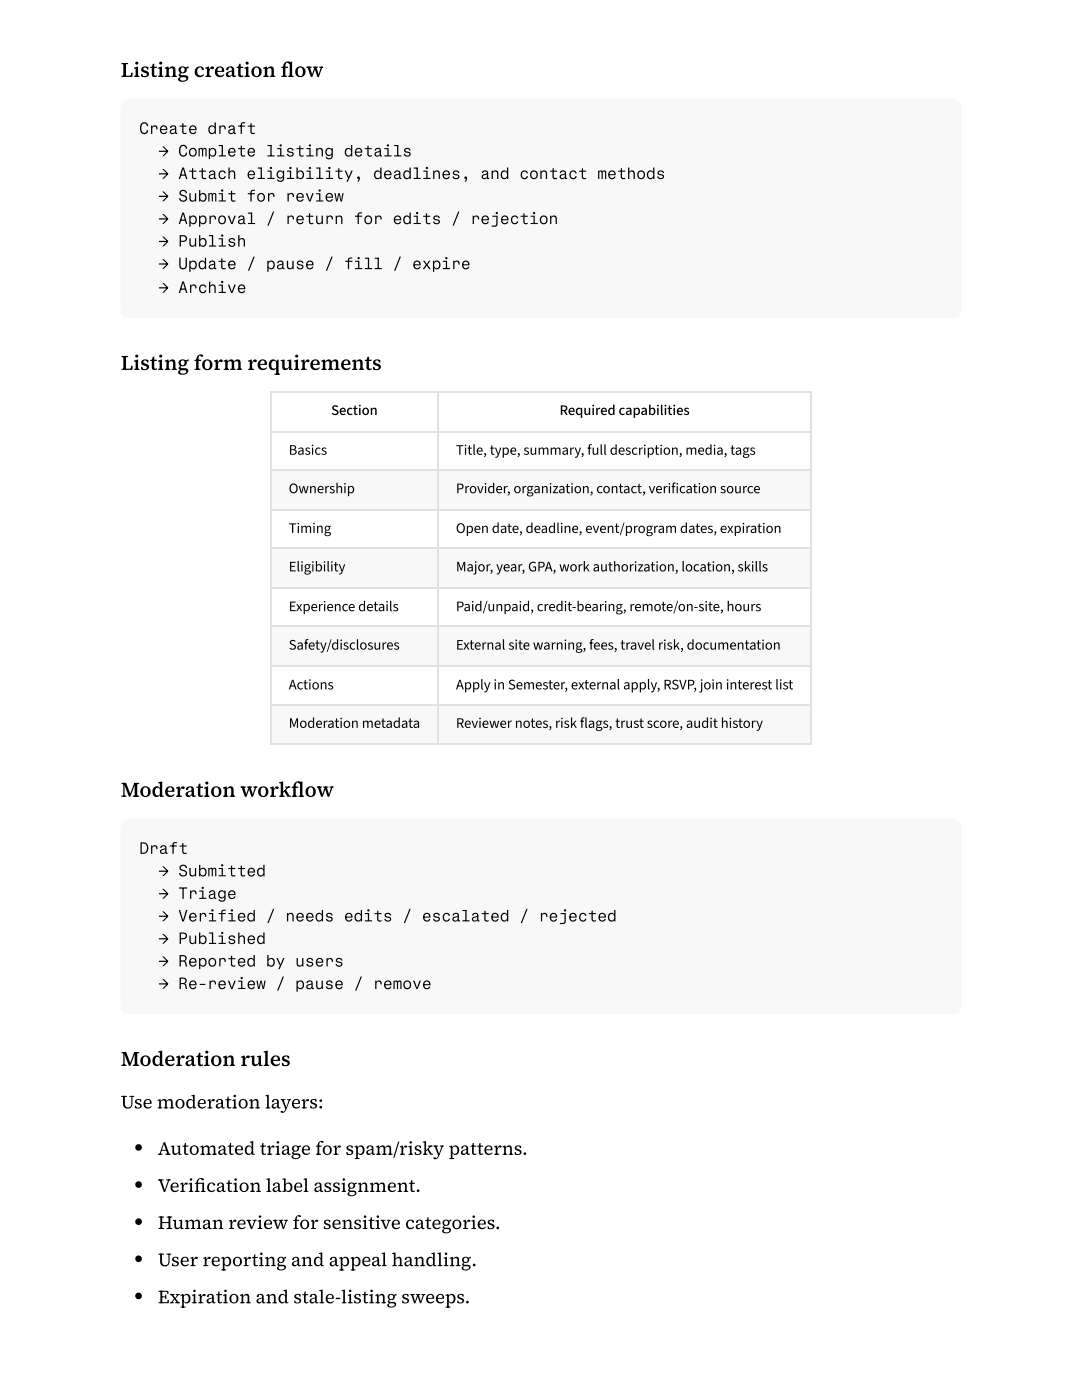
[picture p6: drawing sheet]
<svg xmlns="http://www.w3.org/2000/svg" width="216mm" height="279mm" viewBox="0 0 216 279" stroke-linecap="round" stroke-linejoin="round" font-family="sans-serif">
<defs><g id="words">
<g font-size="4.2">
<text x="24.1" y="15.3">Listing creation fl ow</text>
<text x="24.1" y="73.8">Listing form requirements</text>
<text x="24.1" y="159">Moderation workfl ow</text>
<text x="24.1" y="212.7">Moderation rules</text>
</g>
<g font-size="3.7">
<text x="24.1" y="221.2">Use moderation layers:</text>
<text x="31.5" y="230.5">Automated triage for spam/risky patterns.</text>
<text x="31.5" y="237.9">Verifi cation label assignment.</text>
<text x="31.5" y="245.3">Human review for sensitive categories.</text>
<text x="31.5" y="252.7">User reporting and appeal handling.</text>
<text x="31.5" y="260.1">Expiration and stale-listing sweeps.</text>
</g>
<g font-size="3.2">
<text x="27.8" y="26.7">Create draft</text>
<text x="31.7" y="31.2">→ Complete listing details</text>
<text x="31.7" y="35.7">→ Attach eligibility, deadlines, and contact methods</text>
<text x="31.7" y="40.2">→ Submit for review</text>
<text x="31.7" y="44.7">→ Approval / return for edits / rejection</text>
<text x="31.7" y="49.2">→ Publish</text>
<text x="31.7" y="53.7">→ Update / pause / f ll / expire</text>
<text x="68.6" y="53.7">i</text>
<text x="31.7" y="58.5">→ Archive</text>
<text x="27.8" y="170.4">Draft</text>
<text x="31.7" y="174.9">→ Submitted</text>
<text x="31.7" y="179.4">→ Triage</text>
<text x="31.7" y="183.9">→ Verif ed / needs edits / escalated / rejected</text>
<text x="43.3" y="183.9">i</text>
<text x="31.7" y="188.4">→ Published</text>
<text x="31.7" y="192.9">→ Reported by users</text>
<text x="31.7" y="197.4">→ Re-review / pause / remove</text>
</g>
<g font-size="2.9">
<text x="66.1" y="82.8">Section</text>
<text x="111.7" y="82.8">Required capabilities</text>
<text x="57.6" y="90.8">Basics</text>
<text x="91" y="90.8">Title, type, summary, full description, media, tags</text>
<text x="57.6" y="98.4">Ownership</text>
<text x="91" y="98.4">Provider, organization, contact, verification source</text>
<text x="57.6" y="106.4">Timing</text>
<text x="91" y="106.4">Open date, deadline, event/program dates, expiration</text>
<text x="57.6" y="114">Eligibility</text>
<text x="91" y="114">Major, year, GPA, work authorization, location, skills</text>
<text x="57.6" y="122">Experience details</text>
<text x="91" y="122">Paid/unpaid, credit-bearing, remote/on-site, hours</text>
<text x="57.6" y="129.6">Safety/disclosures</text>
<text x="91" y="129.6">External site warning, fees, travel risk, documentation</text>
<text x="57.6" y="137.6">Actions</text>
<text x="91" y="137.6">Apply in Semester, external apply, RSVP, join interest list</text>
<text x="57.6" y="145.3">Moderation metadata</text>
<text x="91" y="145.3">Reviewer notes, risk flags, trust score, audit history</text>
</g>
</g></defs>
<g fill="#f8f8fa">
<path d="M24.5 20.3l.6-.3 .6-.2h164.5a1.59 1.59 0 0 1 1.6 1.6v40.5a1.59 1.59 0 0 1-1.6 1.6h-164.5a1.59 1.59 0 0 1-1.6-1.6v-40.5l.1-.6z"/>
<path d="M24.1 19.8h167.7v43.7h-167.7z"/>
</g>
<g fill="#fff">
<path d="M54 78.3h33.3v7.7h-33.3z"/>
<path d="M87.3 78.3h74.6v7.7h-74.6z"/>
<path d="M54 86h33.3v7.9h-33.3z"/>
<path d="M87.3 86h74.6v7.9h-74.6z"/>
</g>
<g fill="#f6f8fa">
<path d="M54 93.9h33.3v7.7h-33.3z"/>
<path d="M87.3 93.9h74.6v7.7h-74.6z"/>
</g>
<g fill="#fff">
<path d="M54 101.6h33.3v7.9h-33.3z"/>
<path d="M87.3 101.6h74.6v7.9h-74.6z"/>
</g>
<g fill="#f6f8fa">
<path d="M54 109.5h33.3v7.7h-33.3z"/>
<path d="M87.3 109.5h74.6v7.7h-74.6z"/>
</g>
<g fill="#fff">
<path d="M54 117.2h33.3v7.9h-33.3z"/>
<path d="M87.3 117.2h74.6v7.9h-74.6z"/>
</g>
<g fill="#f6f8fa">
<path d="M54 125.1h33.3v7.7h-33.3z"/>
<path d="M87.3 125.1h74.6v7.7h-74.6z"/>
</g>
<g fill="#fff">
<path d="M54 132.8h33.3v8h-33.3z"/>
<path d="M87.3 132.8h74.6v8h-74.6z"/>
</g>
<g fill="#f6f8fa">
<path d="M54 140.8h33.3v7.6h-33.3z"/>
<path d="M87.3 140.8h74.6v7.6h-74.6z"/>
</g>
<g fill="none" stroke="#dfe2e5" stroke-width=".26">
<path d="M54 78.2h107.9M54.1 78.1v70.6M87.4 78.1v70.6M161.8 78.1v70.6M54 86.1h107.9M54 93.8h107.9M54 101.7h107.9M54 109.4h107.9M54 117.3h107.9M54 125h107.9M54 133h107.9M54 140.6h107.9"/>
<path d="M54 148.6h107.9"/>
</g>
<g fill="#f8f8fa">
<path d="M24.5 164l.6-.4 .6-.1h164.5a1.59 1.59 0 0 1 1.6 1.6v35.7a1.59 1.59 0 0 1-1.6 1.6h-164.5a1.59 1.59 0 0 1-1.6-1.6v-35.7l.1-.6z"/>
<path d="M24.1 163.5h167.7v38.9h-167.7z"/>
</g>
<g fill="#000">
<circle cx="27.6" cy="229" r=".66"/>
<circle cx="27.6" cy="236.4" r=".66"/>
<circle cx="27.6" cy="243.8" r=".66"/>
<circle cx="27.6" cy="258.6" r=".66"/>
<circle cx="27.6" cy="251.2" r=".66"/>
</g>
<use href="#words"/>
</svg>
